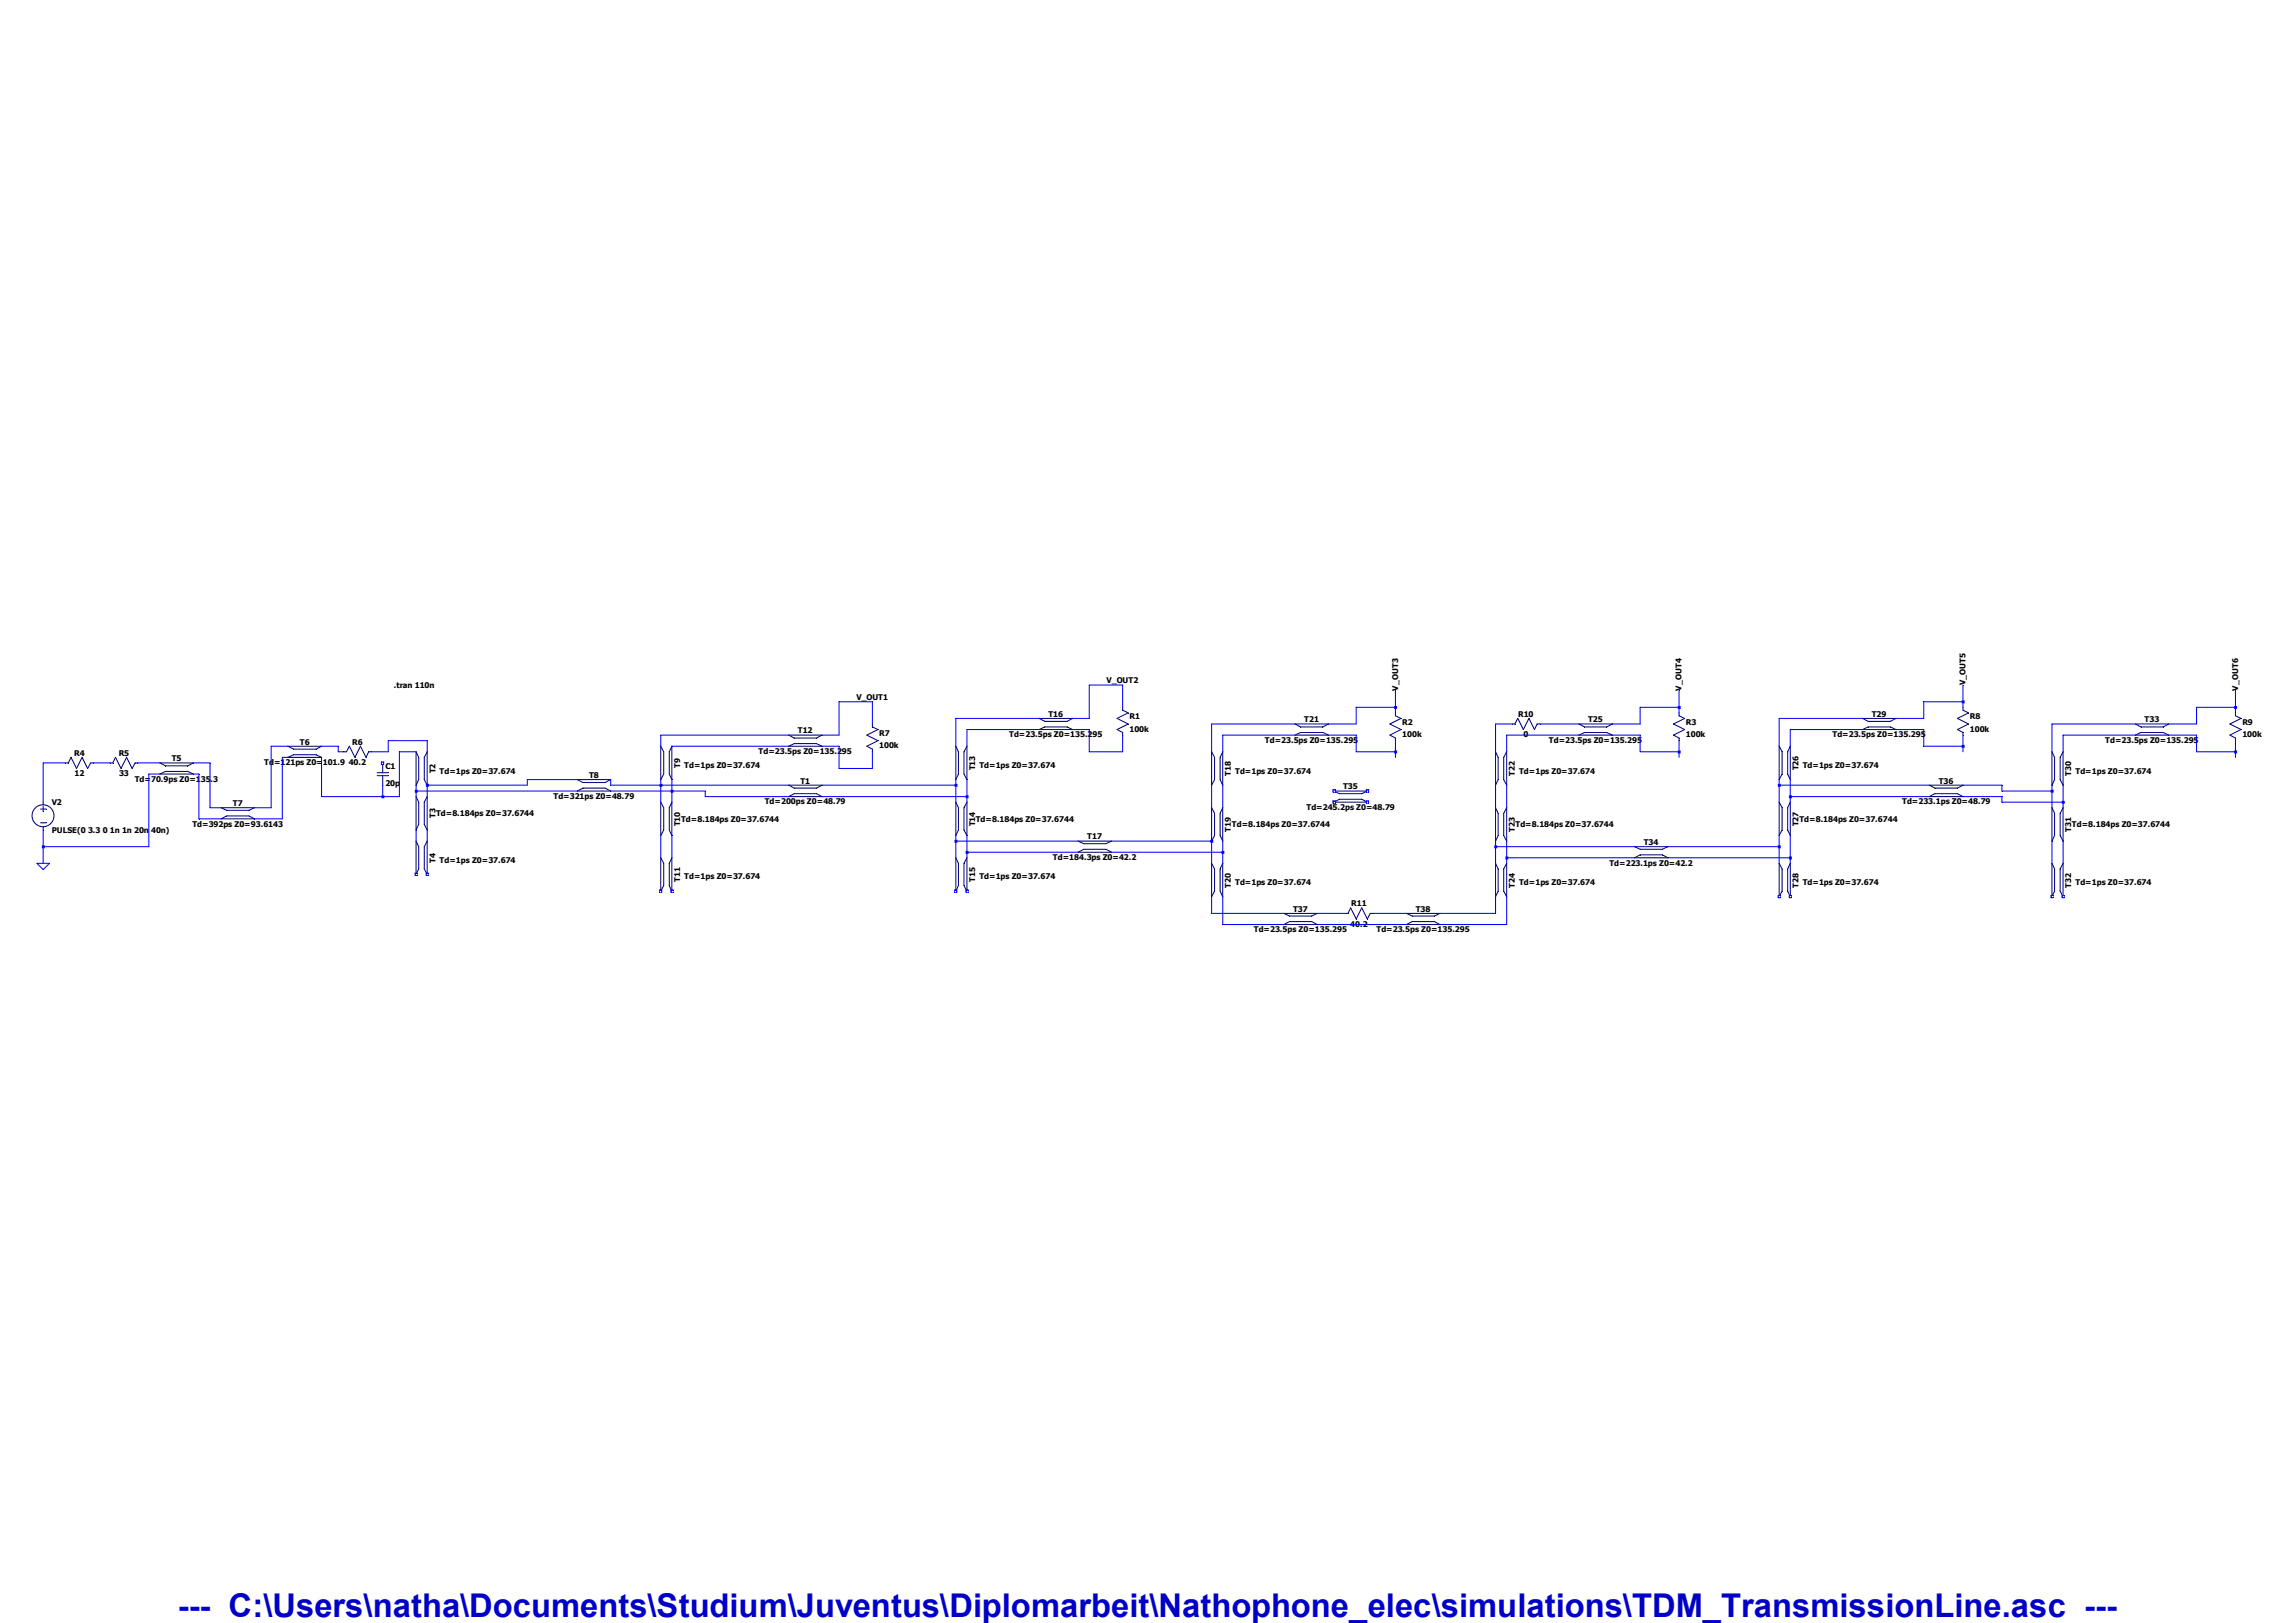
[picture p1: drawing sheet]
<svg xmlns="http://www.w3.org/2000/svg" width="297mm" height="210mm" viewBox="0 0 297 210" stroke-linecap="round" stroke-linejoin="round" font-family="sans-serif">
<defs><g id="words">
<text font-size="4.2" fill="#0000c8" x="23" y="209.3">--- C:\Users\natha\Documents\Studium\Juventus\Diplomarbeit\Nathophone_elec\simulations\TDM_TransmissionLine.asc ---</text>
<g font-size="1">
<text x="51" y="89.1">.tran 110n</text>
<text x="143.2" y="88.4">V_OUT2</text>
<text x="180.9" y="89.4" transform="rotate(-90 180.9 89.4)">V_OUT3</text>
<text x="217.6" y="89.4" transform="rotate(-90 217.6 89.4)">V_OUT4</text>
<text x="254.4" y="88.6" transform="rotate(-90 254.4 88.6)">V_OUT5</text>
<text x="289.6" y="89.4" transform="rotate(-90 289.6 89.4)">V_OUT6</text>
<text x="103.3" y="94.9">T12</text>
<text x="110.8" y="90.6">V_OUT1</text>
<text x="113.8" y="95.2">R7</text>
<text x="130.6" y="95.4">Td=23.5ps Z0=135.295</text>
<text x="135.7" y="92.8">T16</text>
<text x="146.2" y="93">R1</text>
<text x="146.2" y="94.7">100k</text>
<text x="168.8" y="93.5">T21</text>
<text x="181.5" y="93.8">R2</text>
<text x="181.5" y="95.4">100k</text>
<text x="196.5" y="92.8">R10</text>
<text x="197.1" y="95.4">0</text>
<text x="205.5" y="93.5">T25</text>
<text x="218.2" y="93.8">R3</text>
<text x="218.2" y="95.4">100k</text>
<text x="237.2" y="95.4">Td=23.5ps Z0=135.295</text>
<text x="242.2" y="92.8">T29</text>
<text x="254.9" y="93">R8</text>
<text x="254.9" y="94.7">100k</text>
<text x="277.5" y="93.5">T33</text>
<text x="290.2" y="93.8">R9</text>
<text x="290.2" y="95.4">100k</text>
<text x="9.6" y="97.8">R4</text>
<text x="9.7" y="100.5">12</text>
<text x="15.4" y="97.8">R5</text>
<text x="15.4" y="100.5">33</text>
<text x="17.4" y="101.2">Td=70.9ps Z0=135.3</text>
<text x="22.2" y="98.5">T5</text>
<text x="34.2" y="99">Td=121ps Z0=101.9</text>
<text x="38.8" y="96.4">T6</text>
<text x="45.1" y="99">40.2</text>
<text x="45.6" y="96.4">R6</text>
<text x="49.9" y="99.5">C1</text>
<text x="49.9" y="101.7">20p</text>
<text x="56.3" y="100.1" transform="rotate(-90 56.3 100.1)">T2</text>
<text x="56.9" y="100.1">Td=1ps Z0=37.674</text>
<text x="76.2" y="100.7">T8</text>
<text x="88" y="99.4" transform="rotate(-90 88 99.4)">T9</text>
<text x="88.6" y="99.4">Td=1ps Z0=37.674</text>
<text x="98.2" y="97.6">Td=23.5ps Z0=135.295</text>
<text x="103.6" y="101.4">T1</text>
<text x="113.8" y="96.8">100k</text>
<text x="126.2" y="99.7" transform="rotate(-90 126.2 99.7)">T13</text>
<text x="126.7" y="99.4">Td=1ps Z0=37.674</text>
<text x="159.3" y="100.4" transform="rotate(-90 159.3 100.4)">T18</text>
<text x="159.9" y="100.1">Td=1ps Z0=37.674</text>
<text x="163.7" y="96.1">Td=23.5ps Z0=135.295</text>
<text x="196" y="100.4" transform="rotate(-90 196 100.4)">T22</text>
<text x="196.6" y="100.1">Td=1ps Z0=37.674</text>
<text x="200.4" y="96.1">Td=23.5ps Z0=135.295</text>
<text x="232.7" y="99.7" transform="rotate(-90 232.7 99.7)">T26</text>
<text x="233.3" y="99.4">Td=1ps Z0=37.674</text>
<text x="250.9" y="101.4">T36</text>
<text x="268" y="100.4" transform="rotate(-90 268 100.4)">T30</text>
<text x="268.6" y="100.1">Td=1ps Z0=37.674</text>
<text x="272.5" y="96.1">Td=23.5ps Z0=135.295</text>
<text x="6.7" y="104.2">V2</text>
<text x="6.7" y="107.8">PULSE(0 3.3 0 1n 1n 20n 40n)</text>
<text x="24.9" y="107">Td=392ps Z0=93.6143</text>
<text x="30.1" y="104.3">T7</text>
<text x="56.3" y="105.9" transform="rotate(-90 56.3 105.9)">T3</text>
<text x="56.4" y="105.6">Td=8.184ps Z0=37.6744</text>
<text x="71.6" y="103.4">Td=321ps Z0=48.79</text>
<text x="88" y="106.9" transform="rotate(-90 88 106.9)">T10</text>
<text x="88.1" y="106.3">Td=8.184ps Z0=37.6744</text>
<text x="99" y="104.1">Td=200ps Z0=48.79</text>
<text x="126.2" y="106.9" transform="rotate(-90 126.2 106.9)">T14</text>
<text x="126.3" y="106.3">Td=8.184ps Z0=37.6744</text>
<text x="159.3" y="107.7" transform="rotate(-90 159.3 107.7)">T19</text>
<text x="159.4" y="107.1">Td=8.184ps Z0=37.6744</text>
<text x="169.1" y="104.8">Td=245.2ps Z0=48.79</text>
<text x="173.8" y="102.2">T35</text>
<text x="196" y="107.7" transform="rotate(-90 196 107.7)">T23</text>
<text x="196.1" y="107.1">Td=8.184ps Z0=37.6744</text>
<text x="232.7" y="106.9" transform="rotate(-90 232.7 106.9)">T27</text>
<text x="232.9" y="106.3">Td=8.184ps Z0=37.6744</text>
<text x="246.2" y="104.1">Td=233.1ps Z0=48.79</text>
<text x="268" y="107.7" transform="rotate(-90 268 107.7)">T31</text>
<text x="268.1" y="107.1">Td=8.184ps Z0=37.6744</text>
<text x="56.3" y="111.6" transform="rotate(-90 56.3 111.6)">T4</text>
<text x="56.9" y="111.6">Td=1ps Z0=37.674</text>
<text x="88.6" y="113.8">Td=1ps Z0=37.674</text>
<text x="126.7" y="113.8">Td=1ps Z0=37.674</text>
<text x="136.3" y="111.3">Td=184.3ps Z0=42.2</text>
<text x="140.7" y="108.6">T17</text>
<text x="208.3" y="112">Td=223.1ps Z0=42.2</text>
<text x="212.7" y="109.3">T34</text>
<text x="88" y="114.1" transform="rotate(-90 88 114.1)">T11</text>
<text x="126.2" y="114.1" transform="rotate(-90 126.2 114.1)">T15</text>
<text x="159.3" y="114.9" transform="rotate(-90 159.3 114.9)">T20</text>
<text x="159.9" y="114.5">Td=1ps Z0=37.674</text>
<text x="167.3" y="118">T37</text>
<text x="174.8" y="119.9">40.2</text>
<text x="174.9" y="117.3">R11</text>
<text x="183.2" y="118">T38</text>
<text x="196" y="114.9" transform="rotate(-90 196 114.9)">T24</text>
<text x="196.6" y="114.5">Td=1ps Z0=37.674</text>
<text x="232.7" y="114.9" transform="rotate(-90 232.7 114.9)">T28</text>
<text x="233.3" y="114.5">Td=1ps Z0=37.674</text>
<text x="268" y="114.9" transform="rotate(-90 268 114.9)">T32</text>
<text x="268.6" y="114.5">Td=1ps Z0=37.674</text>
<text x="162.3" y="120.6">Td=23.5ps Z0=135.295</text>
<text x="178.1" y="120.6">Td=23.5ps Z0=135.295</text>
</g>
</g></defs>
<path d="M53.8 97.3v4.3" fill="none" stroke="#00007f" stroke-width=".13"/>
<path d="M54.2 98v2.9" fill="none" stroke="#00007f" stroke-width=".13"/>
<path d="M54.9 98v2.9" fill="none" stroke="#00007f" stroke-width=".13"/>
<path d="M55.3 97.3v4.3" fill="none" stroke="#00007f" stroke-width=".13"/>
<path d="M53.8 97.3l.4 .7" fill="none" stroke="#00007f" stroke-width=".13"/>
<path d="M55.3 97.3l-.4 .7" fill="none" stroke="#00007f" stroke-width=".13"/>
<path d="M54.2 100.9l-.4 .7" fill="none" stroke="#00007f" stroke-width=".13"/>
<path d="M54.9 100.9l.4 .7" fill="none" stroke="#00007f" stroke-width=".13"/>
<path d="M53.8 103.1v4.3" fill="none" stroke="#00007f" stroke-width=".13"/>
<path d="M54.2 103.8v2.9" fill="none" stroke="#00007f" stroke-width=".13"/>
<path d="M54.9 103.8v2.9" fill="none" stroke="#00007f" stroke-width=".13"/>
<path d="M55.3 103.1v4.3" fill="none" stroke="#00007f" stroke-width=".13"/>
<path d="M53.8 103.1l.4 .7" fill="none" stroke="#00007f" stroke-width=".13"/>
<path d="M55.3 103.1l-.4 .7" fill="none" stroke="#00007f" stroke-width=".13"/>
<path d="M54.2 106.7l-.4 .7" fill="none" stroke="#00007f" stroke-width=".13"/>
<path d="M54.9 106.7l.4 .7" fill="none" stroke="#00007f" stroke-width=".13"/>
<path d="M53.8 108.8v4.4" fill="none" stroke="#00007f" stroke-width=".13"/>
<path d="M54.2 109.6v2.8" fill="none" stroke="#00007f" stroke-width=".13"/>
<path d="M54.9 109.6v2.8" fill="none" stroke="#00007f" stroke-width=".13"/>
<path d="M55.3 108.8v4.4" fill="none" stroke="#00007f" stroke-width=".13"/>
<path d="M53.8 108.8l.4 .8" fill="none" stroke="#00007f" stroke-width=".13"/>
<path d="M55.3 108.8l-.4 .8" fill="none" stroke="#00007f" stroke-width=".13"/>
<path d="M54.2 112.4l-.4 .8" fill="none" stroke="#00007f" stroke-width=".13"/>
<path d="M54.9 112.4l.4 .8" fill="none" stroke="#00007f" stroke-width=".13"/>
<path d="M55.2 113h.2" fill="none" stroke="#00f" stroke-width=".13"/>
<path d="M55.4 113v.3" fill="none" stroke="#00f" stroke-width=".13"/>
<path d="M55.2 113.3h.2" fill="none" stroke="#00f" stroke-width=".13"/>
<path d="M55.2 113v.3" fill="none" stroke="#00f" stroke-width=".13"/>
<path d="M53.7 113h.3" fill="none" stroke="#00f" stroke-width=".13"/>
<path d="M54 113v.3" fill="none" stroke="#00f" stroke-width=".13"/>
<path d="M53.7 113.3h.3" fill="none" stroke="#00f" stroke-width=".13"/>
<path d="M53.7 113v.3" fill="none" stroke="#00f" stroke-width=".13"/>
<path d="M5.2 104.7h.8" fill="none" stroke="#00007f" stroke-width=".13"/>
<path d="M5.2 106.5h.8" fill="none" stroke="#00007f" stroke-width=".13"/>
<path d="M5.6 104.3v.7" fill="none" stroke="#00007f" stroke-width=".13"/>
<path d="M5.6 107v.4" fill="none" stroke="#00007f" stroke-width=".13"/>
<path d="M5.6 103.8v.3" fill="none" stroke="#00007f" stroke-width=".13"/>
<g fill="none" stroke="#00007f" stroke-width=".13">
<path d="M8.5 98.7h.3"/>
<circle cx="5.6" cy="105.6" r="1.42"/>
</g>
<path d="M9.2 98l-.4 .7" fill="none" stroke="#00007f" stroke-width=".13"/>
<path d="M9.2 98l.7 1.4" fill="none" stroke="#00007f" stroke-width=".13"/>
<path d="M10.6 98l-.7 1.4" fill="none" stroke="#00007f" stroke-width=".13"/>
<path d="M10.6 98l.7 1.4" fill="none" stroke="#00007f" stroke-width=".13"/>
<path d="M11.7 98.7h.4" fill="none" stroke="#00007f" stroke-width=".13"/>
<path d="M11.7 98.7l-.4 .7" fill="none" stroke="#00007f" stroke-width=".13"/>
<path d="M14.2 98.7h.4" fill="none" stroke="#00007f" stroke-width=".13"/>
<path d="M14.9 98l-.3 .7" fill="none" stroke="#00007f" stroke-width=".13"/>
<path d="M14.9 98l.8 1.4" fill="none" stroke="#00007f" stroke-width=".13"/>
<path d="M16.4 98l-.7 1.4" fill="none" stroke="#00007f" stroke-width=".13"/>
<path d="M16.4 98l.7 1.4" fill="none" stroke="#00007f" stroke-width=".13"/>
<path d="M17.5 98.7h.3" fill="none" stroke="#00007f" stroke-width=".13"/>
<path d="M17.5 98.7l-.4 .7" fill="none" stroke="#00007f" stroke-width=".13"/>
<path d="M20.7 100.2h4.3" fill="none" stroke="#00007f" stroke-width=".13"/>
<path d="M21.4 99.8h2.9" fill="none" stroke="#00007f" stroke-width=".13"/>
<path d="M21.4 99.1h2.9" fill="none" stroke="#00007f" stroke-width=".13"/>
<path d="M20.7 98.7h4.3" fill="none" stroke="#00007f" stroke-width=".13"/>
<path d="M21.4 99.8l-.7 .4" fill="none" stroke="#00007f" stroke-width=".13"/>
<path d="M20.7 98.7l.7 .4" fill="none" stroke="#00007f" stroke-width=".13"/>
<path d="M24.3 99.8l.7 .4" fill="none" stroke="#00007f" stroke-width=".13"/>
<path d="M25 98.7l-.7 .4" fill="none" stroke="#00007f" stroke-width=".13"/>
<path d="M37.3 98h4.3" fill="none" stroke="#00007f" stroke-width=".13"/>
<path d="M38 97.7h2.9" fill="none" stroke="#00007f" stroke-width=".13"/>
<path d="M38 96.9h2.9" fill="none" stroke="#00007f" stroke-width=".13"/>
<path d="M37.3 96.6h4.3" fill="none" stroke="#00007f" stroke-width=".13"/>
<path d="M38 97.7l-.7 .3" fill="none" stroke="#00007f" stroke-width=".13"/>
<path d="M37.3 96.6l.7 .3" fill="none" stroke="#00007f" stroke-width=".13"/>
<path d="M40.9 97.7l.7 .3" fill="none" stroke="#00007f" stroke-width=".13"/>
<path d="M41.6 96.6l-.7 .3" fill="none" stroke="#00007f" stroke-width=".13"/>
<path d="M28.6 106h4.3" fill="none" stroke="#00007f" stroke-width=".13"/>
<path d="M29.3 105.6h2.9" fill="none" stroke="#00007f" stroke-width=".13"/>
<path d="M29.3 104.9h2.9" fill="none" stroke="#00007f" stroke-width=".13"/>
<path d="M28.6 104.5h4.3" fill="none" stroke="#00007f" stroke-width=".13"/>
<path d="M29.3 105.6l-.7 .4" fill="none" stroke="#00007f" stroke-width=".13"/>
<path d="M28.6 104.5l.7 .4" fill="none" stroke="#00007f" stroke-width=".13"/>
<path d="M32.2 105.6l.7 .4" fill="none" stroke="#00007f" stroke-width=".13"/>
<path d="M32.9 104.5l-.7 .4" fill="none" stroke="#00007f" stroke-width=".13"/>
<path d="M74.7 102.4h4.3" fill="none" stroke="#00007f" stroke-width=".13"/>
<path d="M75.4 102h2.9" fill="none" stroke="#00007f" stroke-width=".13"/>
<path d="M75.4 101.3h2.9" fill="none" stroke="#00007f" stroke-width=".13"/>
<path d="M74.7 100.9h4.3" fill="none" stroke="#00007f" stroke-width=".13"/>
<path d="M75.4 102l-.7 .4" fill="none" stroke="#00007f" stroke-width=".13"/>
<path d="M74.7 100.9l.7 .4" fill="none" stroke="#00007f" stroke-width=".13"/>
<path d="M78.3 102l.7 .4" fill="none" stroke="#00007f" stroke-width=".13"/>
<path d="M79 100.9l-.7 .4" fill="none" stroke="#00007f" stroke-width=".13"/>
<path d="M44.5 97.3h.3" fill="none" stroke="#00007f" stroke-width=".13"/>
<path d="M45.2 96.6l-.4 .7" fill="none" stroke="#00007f" stroke-width=".13"/>
<path d="M45.2 96.6l.7 1.4" fill="none" stroke="#00007f" stroke-width=".13"/>
<path d="M46.7 96.6l-.8 1.4" fill="none" stroke="#00007f" stroke-width=".13"/>
<path d="M46.7 96.6l.7 1.4" fill="none" stroke="#00007f" stroke-width=".13"/>
<path d="M47.7 97.3h.4" fill="none" stroke="#00007f" stroke-width=".13"/>
<path d="M47.7 97.3l-.3 .7" fill="none" stroke="#00007f" stroke-width=".13"/>
<path d="M85.5 96.6v4.3" fill="none" stroke="#00007f" stroke-width=".13"/>
<path d="M85.9 97.3v2.9" fill="none" stroke="#00007f" stroke-width=".13"/>
<path d="M86.6 97.3v2.9" fill="none" stroke="#00007f" stroke-width=".13"/>
<path d="M87 96.6v4.3" fill="none" stroke="#00007f" stroke-width=".13"/>
<path d="M85.5 96.6l.4 .7" fill="none" stroke="#00007f" stroke-width=".13"/>
<path d="M87 96.6l-.4 .7" fill="none" stroke="#00007f" stroke-width=".13"/>
<path d="M85.9 100.2l-.4 .7" fill="none" stroke="#00007f" stroke-width=".13"/>
<path d="M86.6 100.2l.4 .7" fill="none" stroke="#00007f" stroke-width=".13"/>
<path d="M85.5 103.8v4.3" fill="none" stroke="#00007f" stroke-width=".13"/>
<path d="M85.9 104.5v2.9" fill="none" stroke="#00007f" stroke-width=".13"/>
<path d="M86.6 104.5v2.9" fill="none" stroke="#00007f" stroke-width=".13"/>
<path d="M87 103.8v4.3" fill="none" stroke="#00007f" stroke-width=".13"/>
<path d="M85.5 103.8l.4 .7" fill="none" stroke="#00007f" stroke-width=".13"/>
<path d="M87 103.8l-.4 .7" fill="none" stroke="#00007f" stroke-width=".13"/>
<path d="M85.9 107.4l-.4 .7" fill="none" stroke="#00007f" stroke-width=".13"/>
<path d="M86.6 107.4l.4 .7" fill="none" stroke="#00007f" stroke-width=".13"/>
<path d="M85.5 111v4.3" fill="none" stroke="#00007f" stroke-width=".13"/>
<path d="M85.9 111.7v2.9" fill="none" stroke="#00007f" stroke-width=".13"/>
<path d="M86.6 111.7v2.9" fill="none" stroke="#00007f" stroke-width=".13"/>
<path d="M87 111v4.3" fill="none" stroke="#00007f" stroke-width=".13"/>
<path d="M85.5 111l.4 .7" fill="none" stroke="#00007f" stroke-width=".13"/>
<path d="M87 111l-.4 .7" fill="none" stroke="#00007f" stroke-width=".13"/>
<path d="M85.9 114.6l-.4 .7" fill="none" stroke="#00007f" stroke-width=".13"/>
<path d="M86.6 114.6l.4 .7" fill="none" stroke="#00007f" stroke-width=".13"/>
<path d="M86.8 115.1h.3" fill="none" stroke="#00f" stroke-width=".13"/>
<path d="M87.1 115.1v.3" fill="none" stroke="#00f" stroke-width=".13"/>
<path d="M86.8 115.4h.3" fill="none" stroke="#00f" stroke-width=".13"/>
<path d="M86.8 115.1v.3" fill="none" stroke="#00f" stroke-width=".13"/>
<path d="M85.4 115.1h.2" fill="none" stroke="#00f" stroke-width=".13"/>
<path d="M85.6 115.1v.3" fill="none" stroke="#00f" stroke-width=".13"/>
<path d="M85.4 115.4h.2" fill="none" stroke="#00f" stroke-width=".13"/>
<path d="M85.4 115.1v.3" fill="none" stroke="#00f" stroke-width=".13"/>
<path d="M102.1 96.6h4.3" fill="none" stroke="#00007f" stroke-width=".13"/>
<path d="M102.8 96.2h2.9" fill="none" stroke="#00007f" stroke-width=".13"/>
<path d="M102.8 95.5h2.9" fill="none" stroke="#00007f" stroke-width=".13"/>
<path d="M102.1 95.1h4.3" fill="none" stroke="#00007f" stroke-width=".13"/>
<path d="M102.8 96.2l-.7 .4" fill="none" stroke="#00007f" stroke-width=".13"/>
<path d="M102.1 95.1l.7 .4" fill="none" stroke="#00007f" stroke-width=".13"/>
<path d="M105.7 96.2l.7 .4" fill="none" stroke="#00007f" stroke-width=".13"/>
<path d="M106.4 95.1l-.7 .4" fill="none" stroke="#00007f" stroke-width=".13"/>
<path d="M112.9 96.9v.4" fill="none" stroke="#00007f" stroke-width=".13"/>
<path d="M112.2 96.6l.7 .3" fill="none" stroke="#00007f" stroke-width=".13"/>
<path d="M113.6 95.8l-1.4 .8" fill="none" stroke="#00007f" stroke-width=".13"/>
<path d="M112.2 95.1l1.4 .7" fill="none" stroke="#00007f" stroke-width=".13"/>
<path d="M113.6 94.4l-1.4 .7" fill="none" stroke="#00007f" stroke-width=".13"/>
<path d="M112.9 93.7v.4" fill="none" stroke="#00007f" stroke-width=".13"/>
<path d="M112.9 94.1l.7 .3" fill="none" stroke="#00007f" stroke-width=".13"/>
<path d="M102.1 103.1h4.3" fill="none" stroke="#00007f" stroke-width=".13"/>
<path d="M102.8 102.7h2.9" fill="none" stroke="#00007f" stroke-width=".13"/>
<path d="M102.8 102h2.9" fill="none" stroke="#00007f" stroke-width=".13"/>
<path d="M102.1 101.6h4.3" fill="none" stroke="#00007f" stroke-width=".13"/>
<path d="M102.8 102.7l-.7 .4" fill="none" stroke="#00007f" stroke-width=".13"/>
<path d="M102.1 101.6l.7 .4" fill="none" stroke="#00007f" stroke-width=".13"/>
<path d="M105.7 102.7l.7 .4" fill="none" stroke="#00007f" stroke-width=".13"/>
<path d="M106.4 101.6l-.7 .4" fill="none" stroke="#00007f" stroke-width=".13"/>
<path d="M123.7 96.6v4.3" fill="none" stroke="#00007f" stroke-width=".13"/>
<path d="M124 97.3v2.9" fill="none" stroke="#00007f" stroke-width=".13"/>
<path d="M124.8 97.3v2.9" fill="none" stroke="#00007f" stroke-width=".13"/>
<path d="M125.1 96.6v4.3" fill="none" stroke="#00007f" stroke-width=".13"/>
<path d="M123.7 96.6l.3 .7" fill="none" stroke="#00007f" stroke-width=".13"/>
<path d="M125.1 96.6l-.3 .7" fill="none" stroke="#00007f" stroke-width=".13"/>
<path d="M124 100.2l-.3 .7" fill="none" stroke="#00007f" stroke-width=".13"/>
<path d="M124.8 100.2l.3 .7" fill="none" stroke="#00007f" stroke-width=".13"/>
<path d="M123.7 103.8v4.3" fill="none" stroke="#00007f" stroke-width=".13"/>
<path d="M124 104.5v2.9" fill="none" stroke="#00007f" stroke-width=".13"/>
<path d="M124.8 104.5v2.9" fill="none" stroke="#00007f" stroke-width=".13"/>
<path d="M125.1 103.8v4.3" fill="none" stroke="#00007f" stroke-width=".13"/>
<path d="M123.7 103.8l.3 .7" fill="none" stroke="#00007f" stroke-width=".13"/>
<path d="M125.1 103.8l-.3 .7" fill="none" stroke="#00007f" stroke-width=".13"/>
<path d="M124 107.4l-.3 .7" fill="none" stroke="#00007f" stroke-width=".13"/>
<path d="M124.8 107.4l.3 .7" fill="none" stroke="#00007f" stroke-width=".13"/>
<path d="M123.7 111v4.3" fill="none" stroke="#00007f" stroke-width=".13"/>
<path d="M124 111.7v2.9" fill="none" stroke="#00007f" stroke-width=".13"/>
<path d="M124.8 111.7v2.9" fill="none" stroke="#00007f" stroke-width=".13"/>
<path d="M125.1 111v4.3" fill="none" stroke="#00007f" stroke-width=".13"/>
<path d="M123.7 111l.3 .7" fill="none" stroke="#00007f" stroke-width=".13"/>
<path d="M125.1 111l-.3 .7" fill="none" stroke="#00007f" stroke-width=".13"/>
<path d="M124 114.6l-.3 .7" fill="none" stroke="#00007f" stroke-width=".13"/>
<path d="M124.8 114.6l.3 .7" fill="none" stroke="#00007f" stroke-width=".13"/>
<path d="M125 115.1h.3" fill="none" stroke="#00f" stroke-width=".13"/>
<path d="M125.3 115.1v.3" fill="none" stroke="#00f" stroke-width=".13"/>
<path d="M125 115.4h.3" fill="none" stroke="#00f" stroke-width=".13"/>
<path d="M125 115.1v.3" fill="none" stroke="#00f" stroke-width=".13"/>
<path d="M123.6 115.1h.2" fill="none" stroke="#00f" stroke-width=".13"/>
<path d="M123.8 115.1v.3" fill="none" stroke="#00f" stroke-width=".13"/>
<path d="M123.6 115.4h.2" fill="none" stroke="#00f" stroke-width=".13"/>
<path d="M123.6 115.1v.3" fill="none" stroke="#00f" stroke-width=".13"/>
<path d="M134.5 94.4h4.3" fill="none" stroke="#00007f" stroke-width=".13"/>
<path d="M135.2 94.1h2.9" fill="none" stroke="#00007f" stroke-width=".13"/>
<path d="M135.2 93.3h2.9" fill="none" stroke="#00007f" stroke-width=".13"/>
<path d="M134.5 93h4.3" fill="none" stroke="#00007f" stroke-width=".13"/>
<path d="M135.2 94.1l-.7 .3" fill="none" stroke="#00007f" stroke-width=".13"/>
<path d="M134.5 93l.7 .3" fill="none" stroke="#00007f" stroke-width=".13"/>
<path d="M138.1 94.1l.7 .3" fill="none" stroke="#00007f" stroke-width=".13"/>
<path d="M138.8 93l-.7 .3" fill="none" stroke="#00007f" stroke-width=".13"/>
<path d="M145.3 94.8v.3" fill="none" stroke="#00007f" stroke-width=".13"/>
<path d="M144.6 94.4l.7 .4" fill="none" stroke="#00007f" stroke-width=".13"/>
<path d="M146 93.7l-1.4 .7" fill="none" stroke="#00007f" stroke-width=".13"/>
<path d="M144.6 93l1.4 .7" fill="none" stroke="#00007f" stroke-width=".13"/>
<path d="M146 92.2l-1.4 .8" fill="none" stroke="#00007f" stroke-width=".13"/>
<path d="M145.3 91.5v.4" fill="none" stroke="#00007f" stroke-width=".13"/>
<path d="M145.3 91.9l.7 .3" fill="none" stroke="#00007f" stroke-width=".13"/>
<path d="M139.5 110.3h4.3" fill="none" stroke="#00007f" stroke-width=".13"/>
<path d="M140.3 109.9h2.8" fill="none" stroke="#00007f" stroke-width=".13"/>
<path d="M140.3 109.2h2.8" fill="none" stroke="#00007f" stroke-width=".13"/>
<path d="M139.5 108.8h4.3" fill="none" stroke="#00007f" stroke-width=".13"/>
<path d="M140.3 109.9l-.8 .4" fill="none" stroke="#00007f" stroke-width=".13"/>
<path d="M139.5 108.8l.8 .4" fill="none" stroke="#00007f" stroke-width=".13"/>
<path d="M143.1 109.9l.7 .4" fill="none" stroke="#00007f" stroke-width=".13"/>
<path d="M143.8 108.8l-.7 .4" fill="none" stroke="#00007f" stroke-width=".13"/>
<path d="M156.8 97.3v4.3" fill="none" stroke="#00007f" stroke-width=".13"/>
<path d="M157.2 98v2.9" fill="none" stroke="#00007f" stroke-width=".13"/>
<path d="M157.9 98v2.9" fill="none" stroke="#00007f" stroke-width=".13"/>
<path d="M158.2 97.3v4.3" fill="none" stroke="#00007f" stroke-width=".13"/>
<path d="M156.8 97.3l.4 .7" fill="none" stroke="#00007f" stroke-width=".13"/>
<path d="M158.2 97.3l-.3 .7" fill="none" stroke="#00007f" stroke-width=".13"/>
<path d="M157.2 100.9l-.4 .7" fill="none" stroke="#00007f" stroke-width=".13"/>
<path d="M157.9 100.9l.3 .7" fill="none" stroke="#00007f" stroke-width=".13"/>
<path d="M156.8 104.5v4.3" fill="none" stroke="#00007f" stroke-width=".13"/>
<path d="M157.2 105.2v2.9" fill="none" stroke="#00007f" stroke-width=".13"/>
<path d="M157.9 105.2v2.9" fill="none" stroke="#00007f" stroke-width=".13"/>
<path d="M158.2 104.5v4.3" fill="none" stroke="#00007f" stroke-width=".13"/>
<path d="M156.8 104.5l.4 .7" fill="none" stroke="#00007f" stroke-width=".13"/>
<path d="M158.2 104.5l-.3 .7" fill="none" stroke="#00007f" stroke-width=".13"/>
<path d="M157.2 108.1l-.4 .7" fill="none" stroke="#00007f" stroke-width=".13"/>
<path d="M157.9 108.1l.3 .7" fill="none" stroke="#00007f" stroke-width=".13"/>
<path d="M156.8 111.7v4.3" fill="none" stroke="#00007f" stroke-width=".13"/>
<path d="M157.2 112.4v2.9" fill="none" stroke="#00007f" stroke-width=".13"/>
<path d="M157.9 112.4v2.9" fill="none" stroke="#00007f" stroke-width=".13"/>
<path d="M158.2 111.7v4.3" fill="none" stroke="#00007f" stroke-width=".13"/>
<path d="M156.8 111.7l.4 .7" fill="none" stroke="#00007f" stroke-width=".13"/>
<path d="M158.2 111.7l-.3 .7" fill="none" stroke="#00007f" stroke-width=".13"/>
<path d="M157.2 115.3l-.4 .7" fill="none" stroke="#00007f" stroke-width=".13"/>
<path d="M157.9 115.3l.3 .7" fill="none" stroke="#00007f" stroke-width=".13"/>
<path d="M167.6 95.1h4.3" fill="none" stroke="#00007f" stroke-width=".13"/>
<path d="M168.3 94.8h2.9" fill="none" stroke="#00007f" stroke-width=".13"/>
<path d="M168.3 94.1h2.9" fill="none" stroke="#00007f" stroke-width=".13"/>
<path d="M167.6 93.7h4.3" fill="none" stroke="#00007f" stroke-width=".13"/>
<path d="M168.3 94.8l-.7 .3" fill="none" stroke="#00007f" stroke-width=".13"/>
<path d="M167.6 93.7l.7 .4" fill="none" stroke="#00007f" stroke-width=".13"/>
<path d="M171.2 94.8l.7 .3" fill="none" stroke="#00007f" stroke-width=".13"/>
<path d="M171.9 93.7l-.7 .4" fill="none" stroke="#00007f" stroke-width=".13"/>
<path d="M180.6 95.5v.3" fill="none" stroke="#00007f" stroke-width=".13"/>
<path d="M179.9 95.1l.7 .4" fill="none" stroke="#00007f" stroke-width=".13"/>
<path d="M181.3 94.4l-1.4 .7" fill="none" stroke="#00007f" stroke-width=".13"/>
<path d="M179.9 93.7l1.4 .7" fill="none" stroke="#00007f" stroke-width=".13"/>
<path d="M181.3 93l-1.4 .7" fill="none" stroke="#00007f" stroke-width=".13"/>
<path d="M180.6 92.2v.4" fill="none" stroke="#00007f" stroke-width=".13"/>
<path d="M180.6 92.6l.7 .4" fill="none" stroke="#00007f" stroke-width=".13"/>
<path d="M193.5 97.3v4.3" fill="none" stroke="#00007f" stroke-width=".13"/>
<path d="M193.9 98v2.9" fill="none" stroke="#00007f" stroke-width=".13"/>
<path d="M194.6 98v2.9" fill="none" stroke="#00007f" stroke-width=".13"/>
<path d="M195 97.3v4.3" fill="none" stroke="#00007f" stroke-width=".13"/>
<path d="M193.5 97.3l.4 .7" fill="none" stroke="#00007f" stroke-width=".13"/>
<path d="M195 97.3l-.4 .7" fill="none" stroke="#00007f" stroke-width=".13"/>
<path d="M193.9 100.9l-.4 .7" fill="none" stroke="#00007f" stroke-width=".13"/>
<path d="M194.6 100.9l.4 .7" fill="none" stroke="#00007f" stroke-width=".13"/>
<path d="M193.5 104.5v4.3" fill="none" stroke="#00007f" stroke-width=".13"/>
<path d="M193.9 105.2v2.9" fill="none" stroke="#00007f" stroke-width=".13"/>
<path d="M194.6 105.2v2.9" fill="none" stroke="#00007f" stroke-width=".13"/>
<path d="M195 104.5v4.3" fill="none" stroke="#00007f" stroke-width=".13"/>
<path d="M193.5 104.5l.4 .7" fill="none" stroke="#00007f" stroke-width=".13"/>
<path d="M195 104.5l-.4 .7" fill="none" stroke="#00007f" stroke-width=".13"/>
<path d="M193.9 108.1l-.4 .7" fill="none" stroke="#00007f" stroke-width=".13"/>
<path d="M194.6 108.1l.4 .7" fill="none" stroke="#00007f" stroke-width=".13"/>
<path d="M193.5 111.7v4.3" fill="none" stroke="#00007f" stroke-width=".13"/>
<path d="M193.9 112.4v2.9" fill="none" stroke="#00007f" stroke-width=".13"/>
<path d="M194.6 112.4v2.9" fill="none" stroke="#00007f" stroke-width=".13"/>
<path d="M195 111.7v4.3" fill="none" stroke="#00007f" stroke-width=".13"/>
<path d="M193.5 111.7l.4 .7" fill="none" stroke="#00007f" stroke-width=".13"/>
<path d="M195 111.7l-.4 .7" fill="none" stroke="#00007f" stroke-width=".13"/>
<path d="M193.9 115.3l-.4 .7" fill="none" stroke="#00007f" stroke-width=".13"/>
<path d="M194.6 115.3l.4 .7" fill="none" stroke="#00007f" stroke-width=".13"/>
<path d="M204.3 95.1h4.4" fill="none" stroke="#00007f" stroke-width=".13"/>
<path d="M205.1 94.8h2.8" fill="none" stroke="#00007f" stroke-width=".13"/>
<path d="M205.1 94.1h2.8" fill="none" stroke="#00007f" stroke-width=".13"/>
<path d="M204.3 93.7h4.4" fill="none" stroke="#00007f" stroke-width=".13"/>
<path d="M205.1 94.8l-.8 .3" fill="none" stroke="#00007f" stroke-width=".13"/>
<path d="M204.3 93.7l.8 .4" fill="none" stroke="#00007f" stroke-width=".13"/>
<path d="M207.9 94.8l.8 .3" fill="none" stroke="#00007f" stroke-width=".13"/>
<path d="M208.7 93.7l-.8 .4" fill="none" stroke="#00007f" stroke-width=".13"/>
<path d="M217.3 95.5v.3" fill="none" stroke="#00007f" stroke-width=".13"/>
<path d="M216.6 95.1l.7 .4" fill="none" stroke="#00007f" stroke-width=".13"/>
<path d="M218 94.4l-1.4 .7" fill="none" stroke="#00007f" stroke-width=".13"/>
<path d="M216.6 93.7l1.4 .7" fill="none" stroke="#00007f" stroke-width=".13"/>
<path d="M218 93l-1.4 .7" fill="none" stroke="#00007f" stroke-width=".13"/>
<path d="M217.3 92.2v.4" fill="none" stroke="#00007f" stroke-width=".13"/>
<path d="M217.3 92.6l.7 .4" fill="none" stroke="#00007f" stroke-width=".13"/>
<path d="M230.3 96.6v4.3" fill="none" stroke="#00007f" stroke-width=".13"/>
<path d="M230.6 97.3v2.9" fill="none" stroke="#00007f" stroke-width=".13"/>
<path d="M231.4 97.3v2.9" fill="none" stroke="#00007f" stroke-width=".13"/>
<path d="M231.7 96.6v4.3" fill="none" stroke="#00007f" stroke-width=".13"/>
<path d="M230.3 96.6l.3 .7" fill="none" stroke="#00007f" stroke-width=".13"/>
<path d="M231.7 96.6l-.3 .7" fill="none" stroke="#00007f" stroke-width=".13"/>
<path d="M230.6 100.2l-.3 .7" fill="none" stroke="#00007f" stroke-width=".13"/>
<path d="M231.4 100.2l.3 .7" fill="none" stroke="#00007f" stroke-width=".13"/>
<path d="M230.3 103.8v4.3" fill="none" stroke="#00007f" stroke-width=".13"/>
<path d="M230.6 104.5v2.9" fill="none" stroke="#00007f" stroke-width=".13"/>
<path d="M231.4 104.5v2.9" fill="none" stroke="#00007f" stroke-width=".13"/>
<path d="M231.7 103.8v4.3" fill="none" stroke="#00007f" stroke-width=".13"/>
<path d="M230.3 103.8l.3 .7" fill="none" stroke="#00007f" stroke-width=".13"/>
<path d="M231.7 103.8l-.3 .7" fill="none" stroke="#00007f" stroke-width=".13"/>
<path d="M230.6 107.4l-.3 .7" fill="none" stroke="#00007f" stroke-width=".13"/>
<path d="M231.4 107.4l.3 .7" fill="none" stroke="#00007f" stroke-width=".13"/>
<path d="M230.3 111.7v4.3" fill="none" stroke="#00007f" stroke-width=".13"/>
<path d="M230.6 112.4v2.9" fill="none" stroke="#00007f" stroke-width=".13"/>
<path d="M231.4 112.4v2.9" fill="none" stroke="#00007f" stroke-width=".13"/>
<path d="M231.7 111.7v4.3" fill="none" stroke="#00007f" stroke-width=".13"/>
<path d="M230.3 111.7l.3 .7" fill="none" stroke="#00007f" stroke-width=".13"/>
<path d="M231.7 111.7l-.3 .7" fill="none" stroke="#00007f" stroke-width=".13"/>
<path d="M230.6 115.3l-.3 .7" fill="none" stroke="#00007f" stroke-width=".13"/>
<path d="M231.4 115.3l.3 .7" fill="none" stroke="#00007f" stroke-width=".13"/>
<path d="M231.6 115.9h.2" fill="none" stroke="#00f" stroke-width=".13"/>
<path d="M231.8 115.9v.3" fill="none" stroke="#00f" stroke-width=".13"/>
<path d="M231.6 116.2h.2" fill="none" stroke="#00f" stroke-width=".13"/>
<path d="M231.6 115.9v.3" fill="none" stroke="#00f" stroke-width=".13"/>
<path d="M230.1 115.9h.3" fill="none" stroke="#00f" stroke-width=".13"/>
<path d="M230.4 115.9v.3" fill="none" stroke="#00f" stroke-width=".13"/>
<path d="M230.1 116.2h.3" fill="none" stroke="#00f" stroke-width=".13"/>
<path d="M230.1 115.9v.3" fill="none" stroke="#00f" stroke-width=".13"/>
<path d="M241 94.4h4.4" fill="none" stroke="#00007f" stroke-width=".13"/>
<path d="M241.8 94.1h2.8" fill="none" stroke="#00007f" stroke-width=".13"/>
<path d="M241.8 93.3h2.8" fill="none" stroke="#00007f" stroke-width=".13"/>
<path d="M241 93h4.4" fill="none" stroke="#00007f" stroke-width=".13"/>
<path d="M241.8 94.1l-.8 .3" fill="none" stroke="#00007f" stroke-width=".13"/>
<path d="M241 93l.8 .3" fill="none" stroke="#00007f" stroke-width=".13"/>
<path d="M244.6 94.1l.8 .3" fill="none" stroke="#00007f" stroke-width=".13"/>
<path d="M245.4 93l-.8 .3" fill="none" stroke="#00007f" stroke-width=".13"/>
<path d="M254 94.8v.3" fill="none" stroke="#00007f" stroke-width=".13"/>
<path d="M253.3 94.4l.7 .4" fill="none" stroke="#00007f" stroke-width=".13"/>
<path d="M254.8 93.7l-1.5 .7" fill="none" stroke="#00007f" stroke-width=".13"/>
<path d="M253.3 93l1.5 .7" fill="none" stroke="#00007f" stroke-width=".13"/>
<path d="M254.8 92.2l-1.5 .8" fill="none" stroke="#00007f" stroke-width=".13"/>
<path d="M254 91.5v.4" fill="none" stroke="#00007f" stroke-width=".13"/>
<path d="M254 91.9l.8 .3" fill="none" stroke="#00007f" stroke-width=".13"/>
<path d="M265.6 97.3v4.3" fill="none" stroke="#00007f" stroke-width=".13"/>
<path d="M265.9 98v2.9" fill="none" stroke="#00007f" stroke-width=".13"/>
<path d="M266.6 98v2.9" fill="none" stroke="#00007f" stroke-width=".13"/>
<path d="M267 97.3v4.3" fill="none" stroke="#00007f" stroke-width=".13"/>
<path d="M265.6 97.3l.3 .7" fill="none" stroke="#00007f" stroke-width=".13"/>
<path d="M267 97.3l-.4 .7" fill="none" stroke="#00007f" stroke-width=".13"/>
<path d="M265.9 100.9l-.3 .7" fill="none" stroke="#00007f" stroke-width=".13"/>
<path d="M266.6 100.9l.4 .7" fill="none" stroke="#00007f" stroke-width=".13"/>
<path d="M265.6 104.5v4.3" fill="none" stroke="#00007f" stroke-width=".13"/>
<path d="M265.9 105.2v2.9" fill="none" stroke="#00007f" stroke-width=".13"/>
<path d="M266.6 105.2v2.9" fill="none" stroke="#00007f" stroke-width=".13"/>
<path d="M267 104.5v4.3" fill="none" stroke="#00007f" stroke-width=".13"/>
<path d="M265.6 104.5l.3 .7" fill="none" stroke="#00007f" stroke-width=".13"/>
<path d="M267 104.5l-.4 .7" fill="none" stroke="#00007f" stroke-width=".13"/>
<path d="M265.9 108.1l-.3 .7" fill="none" stroke="#00007f" stroke-width=".13"/>
<path d="M266.6 108.1l.4 .7" fill="none" stroke="#00007f" stroke-width=".13"/>
<path d="M265.6 111.7v4.3" fill="none" stroke="#00007f" stroke-width=".13"/>
<path d="M265.9 112.4v2.9" fill="none" stroke="#00007f" stroke-width=".13"/>
<path d="M266.6 112.4v2.9" fill="none" stroke="#00007f" stroke-width=".13"/>
<path d="M267 111.7v4.3" fill="none" stroke="#00007f" stroke-width=".13"/>
<path d="M265.6 111.7l.3 .7" fill="none" stroke="#00007f" stroke-width=".13"/>
<path d="M267 111.7l-.4 .7" fill="none" stroke="#00007f" stroke-width=".13"/>
<path d="M265.9 115.3l-.3 .7" fill="none" stroke="#00007f" stroke-width=".13"/>
<path d="M266.6 115.3l.4 .7" fill="none" stroke="#00007f" stroke-width=".13"/>
<path d="M266.9 115.9h.2" fill="none" stroke="#00f" stroke-width=".13"/>
<path d="M267.1 115.9v.3" fill="none" stroke="#00f" stroke-width=".13"/>
<path d="M266.9 116.2h.2" fill="none" stroke="#00f" stroke-width=".13"/>
<path d="M266.9 115.9v.3" fill="none" stroke="#00f" stroke-width=".13"/>
<path d="M265.4 115.9h.3" fill="none" stroke="#00f" stroke-width=".13"/>
<path d="M265.7 115.9v.3" fill="none" stroke="#00f" stroke-width=".13"/>
<path d="M265.4 116.2h.3" fill="none" stroke="#00f" stroke-width=".13"/>
<path d="M265.4 115.9v.3" fill="none" stroke="#00f" stroke-width=".13"/>
<path d="M276.4 95.1h4.3" fill="none" stroke="#00007f" stroke-width=".13"/>
<path d="M277.1 94.8h2.9" fill="none" stroke="#00007f" stroke-width=".13"/>
<path d="M277.1 94.1h2.9" fill="none" stroke="#00007f" stroke-width=".13"/>
<path d="M276.4 93.7h4.3" fill="none" stroke="#00007f" stroke-width=".13"/>
<path d="M277.1 94.8l-.7 .3" fill="none" stroke="#00007f" stroke-width=".13"/>
<path d="M276.4 93.7l.7 .4" fill="none" stroke="#00007f" stroke-width=".13"/>
<path d="M280 94.8l.7 .3" fill="none" stroke="#00007f" stroke-width=".13"/>
<path d="M280.7 93.7l-.7 .4" fill="none" stroke="#00007f" stroke-width=".13"/>
<path d="M289.3 95.5v.3" fill="none" stroke="#00007f" stroke-width=".13"/>
<path d="M288.6 95.1l.7 .4" fill="none" stroke="#00007f" stroke-width=".13"/>
<path d="M290 94.4l-1.4 .7" fill="none" stroke="#00007f" stroke-width=".13"/>
<path d="M288.6 93.7l1.4 .7" fill="none" stroke="#00007f" stroke-width=".13"/>
<path d="M290 93l-1.4 .7" fill="none" stroke="#00007f" stroke-width=".13"/>
<path d="M289.3 92.2v.4" fill="none" stroke="#00007f" stroke-width=".13"/>
<path d="M289.3 92.6l.7 .4" fill="none" stroke="#00007f" stroke-width=".13"/>
<path d="M211.5 111h4.4" fill="none" stroke="#00007f" stroke-width=".13"/>
<path d="M212.3 110.6h2.8" fill="none" stroke="#00007f" stroke-width=".13"/>
<path d="M212.3 109.9h2.8" fill="none" stroke="#00007f" stroke-width=".13"/>
<path d="M211.5 109.6h4.4" fill="none" stroke="#00007f" stroke-width=".13"/>
<path d="M212.3 110.6l-.8 .4" fill="none" stroke="#00007f" stroke-width=".13"/>
<path d="M211.5 109.6l.8 .3" fill="none" stroke="#00007f" stroke-width=".13"/>
<path d="M215.1 110.6l.8 .4" fill="none" stroke="#00007f" stroke-width=".13"/>
<path d="M215.9 109.6l-.8 .3" fill="none" stroke="#00007f" stroke-width=".13"/>
<path d="M172.6 103.8h4.4" fill="none" stroke="#00007f" stroke-width=".13"/>
<path d="M173.4 103.4h2.8" fill="none" stroke="#00007f" stroke-width=".13"/>
<path d="M173.4 102.7h2.8" fill="none" stroke="#00007f" stroke-width=".13"/>
<path d="M172.6 102.4h4.4" fill="none" stroke="#00007f" stroke-width=".13"/>
<path d="M173.4 103.4l-.8 .4" fill="none" stroke="#00007f" stroke-width=".13"/>
<path d="M172.6 102.4l.8 .3" fill="none" stroke="#00007f" stroke-width=".13"/>
<path d="M176.2 103.4l.8 .4" fill="none" stroke="#00007f" stroke-width=".13"/>
<path d="M177 102.4l-.8 .3" fill="none" stroke="#00007f" stroke-width=".13"/>
<path d="M172.5 102.2h.3" fill="none" stroke="#00f" stroke-width=".13"/>
<path d="M172.8 102.2v.3" fill="none" stroke="#00f" stroke-width=".13"/>
<path d="M172.5 102.5h.3" fill="none" stroke="#00f" stroke-width=".13"/>
<path d="M172.5 102.2v.3" fill="none" stroke="#00f" stroke-width=".13"/>
<path d="M172.5 103.6h.3" fill="none" stroke="#00f" stroke-width=".13"/>
<path d="M172.8 103.6v.3" fill="none" stroke="#00f" stroke-width=".13"/>
<path d="M172.5 103.9h.3" fill="none" stroke="#00f" stroke-width=".13"/>
<path d="M172.5 103.6v.3" fill="none" stroke="#00f" stroke-width=".13"/>
<path d="M176.8 102.2h.3" fill="none" stroke="#00f" stroke-width=".13"/>
<path d="M177.1 102.2v.3" fill="none" stroke="#00f" stroke-width=".13"/>
<path d="M176.8 102.5h.3" fill="none" stroke="#00f" stroke-width=".13"/>
<path d="M176.8 102.2v.3" fill="none" stroke="#00f" stroke-width=".13"/>
<path d="M176.8 103.6h.3" fill="none" stroke="#00f" stroke-width=".13"/>
<path d="M177.1 103.6v.3" fill="none" stroke="#00f" stroke-width=".13"/>
<path d="M176.8 103.9h.3" fill="none" stroke="#00f" stroke-width=".13"/>
<path d="M176.8 103.6v.3" fill="none" stroke="#00f" stroke-width=".13"/>
<path d="M249.7 103.1h4.3" fill="none" stroke="#00007f" stroke-width=".13"/>
<path d="M250.4 102.7h2.9" fill="none" stroke="#00007f" stroke-width=".13"/>
<path d="M250.4 102h2.9" fill="none" stroke="#00007f" stroke-width=".13"/>
<path d="M249.7 101.6h4.3" fill="none" stroke="#00007f" stroke-width=".13"/>
<path d="M250.4 102.7l-.7 .4" fill="none" stroke="#00007f" stroke-width=".13"/>
<path d="M249.7 101.6l.7 .4" fill="none" stroke="#00007f" stroke-width=".13"/>
<path d="M253.3 102.7l.7 .4" fill="none" stroke="#00007f" stroke-width=".13"/>
<path d="M254 101.6l-.7 .4" fill="none" stroke="#00007f" stroke-width=".13"/>
<path d="M49.5 100.4v1.2" fill="none" stroke="#00007f" stroke-width=".13"/>
<path d="M49.5 98.7v1.3" fill="none" stroke="#00007f" stroke-width=".13"/>
<path d="M48.8 100h1.4" fill="none" stroke="#00007f" stroke-width=".13"/>
<path d="M48.8 100.4h1.4" fill="none" stroke="#00007f" stroke-width=".13"/>
<path d="M49.4 98.6h.3" fill="none" stroke="#00f" stroke-width=".13"/>
<path d="M49.7 98.6v.3" fill="none" stroke="#00f" stroke-width=".13"/>
<path d="M49.4 98.9h.3" fill="none" stroke="#00f" stroke-width=".13"/>
<path d="M49.4 98.6v.3" fill="none" stroke="#00f" stroke-width=".13"/>
<path d="M195.7 93.7h.3" fill="none" stroke="#00007f" stroke-width=".13"/>
<path d="M196.4 93l-.4 .7" fill="none" stroke="#00007f" stroke-width=".13"/>
<path d="M196.4 93l.7 1.4" fill="none" stroke="#00007f" stroke-width=".13"/>
<path d="M197.9 93l-.8 1.4" fill="none" stroke="#00007f" stroke-width=".13"/>
<path d="M197.9 93l.7 1.4" fill="none" stroke="#00007f" stroke-width=".13"/>
<path d="M198.9 93.7h.4" fill="none" stroke="#00007f" stroke-width=".13"/>
<path d="M198.9 93.7l-.3 .7" fill="none" stroke="#00007f" stroke-width=".13"/>
<path d="M166.2 119.6h4.3" fill="none" stroke="#00007f" stroke-width=".13"/>
<path d="M166.9 119.3h2.9" fill="none" stroke="#00007f" stroke-width=".13"/>
<path d="M166.9 118.5h2.9" fill="none" stroke="#00007f" stroke-width=".13"/>
<path d="M166.2 118.2h4.3" fill="none" stroke="#00007f" stroke-width=".13"/>
<path d="M166.9 119.3l-.7 .3" fill="none" stroke="#00007f" stroke-width=".13"/>
<path d="M166.2 118.2l.7 .3" fill="none" stroke="#00007f" stroke-width=".13"/>
<path d="M169.8 119.3l.7 .3" fill="none" stroke="#00007f" stroke-width=".13"/>
<path d="M170.5 118.2l-.7 .3" fill="none" stroke="#00007f" stroke-width=".13"/>
<path d="M182 119.6h4.4" fill="none" stroke="#00007f" stroke-width=".13"/>
<path d="M182.8 119.3h2.8" fill="none" stroke="#00007f" stroke-width=".13"/>
<path d="M182.8 118.5h2.8" fill="none" stroke="#00007f" stroke-width=".13"/>
<path d="M182 118.2h4.4" fill="none" stroke="#00007f" stroke-width=".13"/>
<path d="M182.8 119.3l-.8 .3" fill="none" stroke="#00007f" stroke-width=".13"/>
<path d="M182 118.2l.8 .3" fill="none" stroke="#00007f" stroke-width=".13"/>
<path d="M185.6 119.3l.8 .3" fill="none" stroke="#00007f" stroke-width=".13"/>
<path d="M186.4 118.2l-.8 .3" fill="none" stroke="#00007f" stroke-width=".13"/>
<path d="M174.1 118.2h.4" fill="none" stroke="#00007f" stroke-width=".13"/>
<path d="M174.8 117.5l-.3 .7" fill="none" stroke="#00007f" stroke-width=".13"/>
<path d="M174.8 117.5l.7 1.4" fill="none" stroke="#00007f" stroke-width=".13"/>
<path d="M176.2 117.5l-.7 1.4" fill="none" stroke="#00007f" stroke-width=".13"/>
<path d="M176.2 117.5l.8 1.4" fill="none" stroke="#00007f" stroke-width=".13"/>
<path d="M177.3 118.2h.4" fill="none" stroke="#00007f" stroke-width=".13"/>
<path d="M177.3 118.2l-.3 .7" fill="none" stroke="#00007f" stroke-width=".13"/>
<path d="M141 88.6h4.3M4.8 111.7h1.6l-.8 .8z" fill="none" stroke="#00f" stroke-width=".13"/>
<path d="M108.6 90.8h4.3" fill="none" stroke="#00f" stroke-width=".13"/>
<path d="M254 88.6v2.2" fill="none" stroke="#00f" stroke-width=".13"/>
<path d="M249 90.8h5" fill="none" stroke="#00f" stroke-width=".13"/>
<path d="M145.3 88.6v2.9" fill="none" stroke="#00f" stroke-width=".13"/>
<path d="M180.6 89.4v2.1" fill="none" stroke="#00f" stroke-width=".13"/>
<path d="M175.5 91.5h5.1" fill="none" stroke="#00f" stroke-width=".13"/>
<path d="M217.3 89.4v2.1" fill="none" stroke="#00f" stroke-width=".13"/>
<path d="M212.3 91.5h5" fill="none" stroke="#00f" stroke-width=".13"/>
<path d="M254 90.8v.7" fill="none" stroke="#00f" stroke-width=".13"/>
<path d="M289.3 89.4v2.1" fill="none" stroke="#00f" stroke-width=".13"/>
<path d="M284.3 91.5h5" fill="none" stroke="#00f" stroke-width=".13"/>
<path d="M180.6 91.5v.7" fill="none" stroke="#00f" stroke-width=".13"/>
<path d="M217.3 91.5v.7" fill="none" stroke="#00f" stroke-width=".13"/>
<path d="M289.3 91.5v.7" fill="none" stroke="#00f" stroke-width=".13"/>
<path d="M123.7 93h10.8" fill="none" stroke="#00f" stroke-width=".13"/>
<path d="M141 88.6v4.4" fill="none" stroke="#00f" stroke-width=".13"/>
<path d="M138.8 93h2.2" fill="none" stroke="#00f" stroke-width=".13"/>
<path d="M230.3 93h10.7" fill="none" stroke="#00f" stroke-width=".13"/>
<path d="M249 90.8v2.2" fill="none" stroke="#00f" stroke-width=".13"/>
<path d="M245.4 93h3.6" fill="none" stroke="#00f" stroke-width=".13"/>
<path d="M112.9 90.8v2.9" fill="none" stroke="#00f" stroke-width=".13"/>
<path d="M156.8 93.7h10.8" fill="none" stroke="#00f" stroke-width=".13"/>
<path d="M175.5 91.5v2.2" fill="none" stroke="#00f" stroke-width=".13"/>
<path d="M171.9 93.7h3.6" fill="none" stroke="#00f" stroke-width=".13"/>
<path d="M193.5 93.7h2.2" fill="none" stroke="#00f" stroke-width=".13"/>
<path d="M199.3 93.7h5" fill="none" stroke="#00f" stroke-width=".13"/>
<path d="M212.3 91.5v2.2" fill="none" stroke="#00f" stroke-width=".13"/>
<path d="M208.7 93.7h3.6" fill="none" stroke="#00f" stroke-width=".13"/>
<path d="M265.6 93.7h10.8" fill="none" stroke="#00f" stroke-width=".13"/>
<path d="M284.3 91.5v2.2" fill="none" stroke="#00f" stroke-width=".13"/>
<path d="M280.7 93.7h3.6" fill="none" stroke="#00f" stroke-width=".13"/>
<path d="M125.1 94.4h9.4" fill="none" stroke="#00f" stroke-width=".13"/>
<path d="M138.8 94.4h2.2" fill="none" stroke="#00f" stroke-width=".13"/>
<path d="M231.7 94.4h9.3" fill="none" stroke="#00f" stroke-width=".13"/>
<path d="M245.4 94.4h3.6" fill="none" stroke="#00f" stroke-width=".13"/>
<path d="M85.5 95.1h16.6" fill="none" stroke="#00f" stroke-width=".13"/>
<path d="M108.6 90.8v4.3" fill="none" stroke="#00f" stroke-width=".13"/>
<path d="M106.4 95.1h2.2" fill="none" stroke="#00f" stroke-width=".13"/>
<path d="M158.2 95.1h9.4" fill="none" stroke="#00f" stroke-width=".13"/>
<path d="M171.9 95.1h3.6" fill="none" stroke="#00f" stroke-width=".13"/>
<path d="M195 95.1h9.3" fill="none" stroke="#00f" stroke-width=".13"/>
<path d="M208.7 95.1h3.6" fill="none" stroke="#00f" stroke-width=".13"/>
<path d="M267 95.1h9.4" fill="none" stroke="#00f" stroke-width=".13"/>
<path d="M280.7 95.1h3.6" fill="none" stroke="#00f" stroke-width=".13"/>
<path d="M50.2 95.8h5.1" fill="none" stroke="#00f" stroke-width=".13"/>
<path d="M35.1 96.6h2.2" fill="none" stroke="#00f" stroke-width=".13"/>
<path d="M41.6 96.6h2.2" fill="none" stroke="#00f" stroke-width=".13"/>
<path d="M85.5 95.1v1.5" fill="none" stroke="#00f" stroke-width=".13"/>
<path d="M87 96.6h15.1" fill="none" stroke="#00f" stroke-width=".13"/>
<path d="M106.4 96.6h2.2" fill="none" stroke="#00f" stroke-width=".13"/>
<path d="M123.7 93v3.6" fill="none" stroke="#00f" stroke-width=".13"/>
<path d="M125.1 94.4v2.2" fill="none" stroke="#00f" stroke-width=".13"/>
<path d="M230.3 93v3.6" fill="none" stroke="#00f" stroke-width=".13"/>
<path d="M231.7 94.4v2.2" fill="none" stroke="#00f" stroke-width=".13"/>
<path d="M249 94.4v2.2" fill="none" stroke="#00f" stroke-width=".13"/>
<path d="M254 95.1v1.5" fill="none" stroke="#00f" stroke-width=".13"/>
<path d="M249 96.6h5" fill="none" stroke="#00f" stroke-width=".13"/>
<path d="M43.8 96.6v.7" fill="none" stroke="#00f" stroke-width=".13"/>
<path d="M43.8 97.3h.7" fill="none" stroke="#00f" stroke-width=".13"/>
<path d="M50.2 95.8v1.5" fill="none" stroke="#00f" stroke-width=".13"/>
<path d="M48.1 97.3h2.1" fill="none" stroke="#00f" stroke-width=".13"/>
<path d="M51.7 97.3h2.1" fill="none" stroke="#00f" stroke-width=".13"/>
<path d="M55.3 95.8v1.5" fill="none" stroke="#00f" stroke-width=".13"/>
<path d="M141 94.4v2.9" fill="none" stroke="#00f" stroke-width=".13"/>
<path d="M145.3 95.1v2.2" fill="none" stroke="#00f" stroke-width=".13"/>
<path d="M141 97.3h4.3" fill="none" stroke="#00f" stroke-width=".13"/>
<path d="M156.8 93.7v3.6" fill="none" stroke="#00f" stroke-width=".13"/>
<path d="M158.2 95.1v2.2" fill="none" stroke="#00f" stroke-width=".13"/>
<path d="M175.5 95.1v2.2" fill="none" stroke="#00f" stroke-width=".13"/>
<path d="M180.6 95.8v1.5" fill="none" stroke="#00f" stroke-width=".13"/>
<path d="M175.5 97.3h5.1" fill="none" stroke="#00f" stroke-width=".13"/>
<path d="M193.5 93.7v3.6" fill="none" stroke="#00f" stroke-width=".13"/>
<path d="M195 95.1v2.2" fill="none" stroke="#00f" stroke-width=".13"/>
<path d="M212.3 95.1v2.2" fill="none" stroke="#00f" stroke-width=".13"/>
<path d="M217.3 95.8v1.5" fill="none" stroke="#00f" stroke-width=".13"/>
<path d="M212.3 97.3h5" fill="none" stroke="#00f" stroke-width=".13"/>
<path d="M254 96.6v.7" fill="none" stroke="#00f" stroke-width=".13"/>
<path d="M265.6 93.7v3.6" fill="none" stroke="#00f" stroke-width=".13"/>
<path d="M267 95.1v2.2" fill="none" stroke="#00f" stroke-width=".13"/>
<path d="M284.3 95.1v2.2" fill="none" stroke="#00f" stroke-width=".13"/>
<path d="M289.3 95.8v1.5" fill="none" stroke="#00f" stroke-width=".13"/>
<path d="M284.3 97.3h5" fill="none" stroke="#00f" stroke-width=".13"/>
<path d="M36.5 98h.8" fill="none" stroke="#00f" stroke-width=".13"/>
<path d="M180.6 97.3v.7" fill="none" stroke="#00f" stroke-width=".13"/>
<path d="M217.3 97.3v.7" fill="none" stroke="#00f" stroke-width=".13"/>
<path d="M289.3 97.3v.7" fill="none" stroke="#00f" stroke-width=".13"/>
<path d="M5.6 98.7h2.9" fill="none" stroke="#00f" stroke-width=".13"/>
<path d="M12.1 98.7h2.1" fill="none" stroke="#00f" stroke-width=".13"/>
<path d="M17.8 98.7h2.9" fill="none" stroke="#00f" stroke-width=".13"/>
<path d="M25 98.7h2.2" fill="none" stroke="#00f" stroke-width=".13"/>
<path d="M108.6 96.6v2.8" fill="none" stroke="#00f" stroke-width=".13"/>
<path d="M112.9 97.3v2.1" fill="none" stroke="#00f" stroke-width=".13"/>
<path d="M108.6 99.4h4.3" fill="none" stroke="#00f" stroke-width=".13"/>
<path d="M19.3 100.2h1.4" fill="none" stroke="#00f" stroke-width=".13"/>
<path d="M25 100.2h.7" fill="none" stroke="#00f" stroke-width=".13"/>
<path d="M68.2 100.9h6.5" fill="none" stroke="#00f" stroke-width=".13"/>
<path d="M68.2 100.9v.7" fill="none" stroke="#00f" stroke-width=".13"/>
<path d="M55.3 101.6h12.9" fill="none" stroke="#00f" stroke-width=".13"/>
<path d="M79 100.9v.7" fill="none" stroke="#00f" stroke-width=".13"/>
<path d="M85.5 100.9v.7" fill="none" stroke="#00f" stroke-width=".13"/>
<path d="M79 101.6h6.5" fill="none" stroke="#00f" stroke-width=".13"/>
<path d="M85.5 101.6h16.6" fill="none" stroke="#00f" stroke-width=".13"/>
<path d="M123.7 100.9v.7" fill="none" stroke="#00f" stroke-width=".13"/>
<path d="M106.4 101.6h17.3" fill="none" stroke="#00f" stroke-width=".13"/>
<path d="M230.3 100.9v.7" fill="none" stroke="#00f" stroke-width=".13"/>
<path d="M230.3 101.6h19.4" fill="none" stroke="#00f" stroke-width=".13"/>
<path d="M254 101.6h5.1" fill="none" stroke="#00f" stroke-width=".13"/>
<path d="M53.8 101.6v.8" fill="none" stroke="#00f" stroke-width=".13"/>
<path d="M53.8 102.4h20.9" fill="none" stroke="#00f" stroke-width=".13"/>
<path d="M87 100.9v1.5" fill="none" stroke="#00f" stroke-width=".13"/>
<path d="M79 102.4h8" fill="none" stroke="#00f" stroke-width=".13"/>
<path d="M87 102.4h4.3" fill="none" stroke="#00f" stroke-width=".13"/>
<path d="M259.1 101.6v.8" fill="none" stroke="#00f" stroke-width=".13"/>
<path d="M265.6 101.6v.8" fill="none" stroke="#00f" stroke-width=".13"/>
<path d="M259.1 102.4h6.5" fill="none" stroke="#00f" stroke-width=".13"/>
<path d="M41.6 98v5.1" fill="none" stroke="#00f" stroke-width=".13"/>
<path d="M49.5 101.6v1.5" fill="none" stroke="#00f" stroke-width=".13"/>
<path d="M41.6 103.1h7.9" fill="none" stroke="#00f" stroke-width=".13"/>
<path d="M51.7 97.3v5.8" fill="none" stroke="#00f" stroke-width=".13"/>
<path d="M49.5 103.1h2.2" fill="none" stroke="#00f" stroke-width=".13"/>
<path d="M53.8 102.4v.7" fill="none" stroke="#00f" stroke-width=".13"/>
<path d="M55.3 101.6v1.5" fill="none" stroke="#00f" stroke-width=".13"/>
<path d="M91.3 102.4v.7" fill="none" stroke="#00f" stroke-width=".13"/>
<path d="M91.3 103.1h10.8" fill="none" stroke="#00f" stroke-width=".13"/>
<path d="M125.1 100.9v2.2" fill="none" stroke="#00f" stroke-width=".13"/>
<path d="M106.4 103.1h18.7" fill="none" stroke="#00f" stroke-width=".13"/>
<path d="M231.7 100.9v2.2" fill="none" stroke="#00f" stroke-width=".13"/>
<path d="M231.7 103.1h18" fill="none" stroke="#00f" stroke-width=".13"/>
<path d="M254 103.1h5.1" fill="none" stroke="#00f" stroke-width=".13"/>
<path d="M5.6 98.7v5.1" fill="none" stroke="#00f" stroke-width=".13"/>
<path d="M85.5 101.6v2.2" fill="none" stroke="#00f" stroke-width=".13"/>
<path d="M87 102.4v1.4" fill="none" stroke="#00f" stroke-width=".13"/>
<path d="M123.7 101.6v2.2" fill="none" stroke="#00f" stroke-width=".13"/>
<path d="M125.1 103.1v.7" fill="none" stroke="#00f" stroke-width=".13"/>
<path d="M230.3 101.6v2.2" fill="none" stroke="#00f" stroke-width=".13"/>
<path d="M231.7 103.1v.7" fill="none" stroke="#00f" stroke-width=".13"/>
<path d="M259.1 103.1v.7" fill="none" stroke="#00f" stroke-width=".13"/>
<path d="M267 101.6v2.2" fill="none" stroke="#00f" stroke-width=".13"/>
<path d="M259.1 103.8h7.9" fill="none" stroke="#00f" stroke-width=".13"/>
<path d="M27.2 98.7v5.8" fill="none" stroke="#00f" stroke-width=".13"/>
<path d="M27.2 104.5h1.4" fill="none" stroke="#00f" stroke-width=".13"/>
<path d="M35.1 96.6v7.9" fill="none" stroke="#00f" stroke-width=".13"/>
<path d="M32.9 104.5h2.2" fill="none" stroke="#00f" stroke-width=".13"/>
<path d="M156.8 101.6v2.9" fill="none" stroke="#00f" stroke-width=".13"/>
<path d="M158.2 101.6v2.9" fill="none" stroke="#00f" stroke-width=".13"/>
<path d="M193.5 101.6v2.9" fill="none" stroke="#00f" stroke-width=".13"/>
<path d="M195 101.6v2.9" fill="none" stroke="#00f" stroke-width=".13"/>
<path d="M265.6 102.4v2.1" fill="none" stroke="#00f" stroke-width=".13"/>
<path d="M267 103.8v.7" fill="none" stroke="#00f" stroke-width=".13"/>
<path d="M25.7 100.2v5.8" fill="none" stroke="#00f" stroke-width=".13"/>
<path d="M25.7 106h2.9" fill="none" stroke="#00f" stroke-width=".13"/>
<path d="M36.5 98v8" fill="none" stroke="#00f" stroke-width=".13"/>
<path d="M32.9 106h3.6" fill="none" stroke="#00f" stroke-width=".13"/>
<path d="M53.8 107.4v1.4" fill="none" stroke="#00f" stroke-width=".13"/>
<path d="M55.3 107.4v1.4" fill="none" stroke="#00f" stroke-width=".13"/>
<path d="M123.7 108.1v.7" fill="none" stroke="#00f" stroke-width=".13"/>
<path d="M123.7 108.8h15.8" fill="none" stroke="#00f" stroke-width=".13"/>
<path d="M143.8 108.8h13" fill="none" stroke="#00f" stroke-width=".13"/>
<path d="M5.6 107.4v2.2" fill="none" stroke="#00f" stroke-width=".13"/>
<path d="M19.3 100.2v9.4" fill="none" stroke="#00f" stroke-width=".13"/>
<path d="M5.6 109.6h13.7" fill="none" stroke="#00f" stroke-width=".13"/>
<path d="M193.5 108.8v.8" fill="none" stroke="#00f" stroke-width=".13"/>
<path d="M193.5 109.6h18" fill="none" stroke="#00f" stroke-width=".13"/>
<path d="M230.3 108.1v1.5" fill="none" stroke="#00f" stroke-width=".13"/>
<path d="M215.9 109.6h14.4" fill="none" stroke="#00f" stroke-width=".13"/>
<path d="M125.1 108.1v2.2" fill="none" stroke="#00f" stroke-width=".13"/>
<path d="M125.1 110.3h14.4" fill="none" stroke="#00f" stroke-width=".13"/>
<path d="M158.2 108.8v1.5" fill="none" stroke="#00f" stroke-width=".13"/>
<path d="M143.8 110.3h14.4" fill="none" stroke="#00f" stroke-width=".13"/>
<path d="M85.5 108.1v2.9" fill="none" stroke="#00f" stroke-width=".13"/>
<path d="M87 108.1v2.9" fill="none" stroke="#00f" stroke-width=".13"/>
<path d="M123.7 108.8v2.2" fill="none" stroke="#00f" stroke-width=".13"/>
<path d="M125.1 110.3v.7" fill="none" stroke="#00f" stroke-width=".13"/>
<path d="M195 108.8v2.2" fill="none" stroke="#00f" stroke-width=".13"/>
<path d="M195 111h16.5" fill="none" stroke="#00f" stroke-width=".13"/>
<path d="M231.7 108.1v2.9" fill="none" stroke="#00f" stroke-width=".13"/>
<path d="M215.9 111h15.8" fill="none" stroke="#00f" stroke-width=".13"/>
<path d="M5.6 109.6v2.1" fill="none" stroke="#00f" stroke-width=".13"/>
<path d="M156.8 108.8v2.9" fill="none" stroke="#00f" stroke-width=".13"/>
<path d="M158.2 110.3v1.4" fill="none" stroke="#00f" stroke-width=".13"/>
<path d="M193.5 109.6v2.1" fill="none" stroke="#00f" stroke-width=".13"/>
<path d="M195 111v.7" fill="none" stroke="#00f" stroke-width=".13"/>
<path d="M230.3 109.6v2.1" fill="none" stroke="#00f" stroke-width=".13"/>
<path d="M231.7 111v.7" fill="none" stroke="#00f" stroke-width=".13"/>
<path d="M265.6 108.8v2.9" fill="none" stroke="#00f" stroke-width=".13"/>
<path d="M267 108.8v2.9" fill="none" stroke="#00f" stroke-width=".13"/>
<path d="M156.8 116v2.2" fill="none" stroke="#00f" stroke-width=".13"/>
<path d="M156.8 118.2h9.4" fill="none" stroke="#00f" stroke-width=".13"/>
<path d="M170.5 118.2h3.6" fill="none" stroke="#00f" stroke-width=".13"/>
<path d="M177.7 118.2h4.3" fill="none" stroke="#00f" stroke-width=".13"/>
<path d="M193.5 116v2.2" fill="none" stroke="#00f" stroke-width=".13"/>
<path d="M186.4 118.2h7.1" fill="none" stroke="#00f" stroke-width=".13"/>
<path d="M158.2 116v3.6" fill="none" stroke="#00f" stroke-width=".13"/>
<path d="M158.2 119.6h8" fill="none" stroke="#00f" stroke-width=".13"/>
<path d="M170.5 119.6h11.5" fill="none" stroke="#00f" stroke-width=".13"/>
<path d="M195 116v3.6" fill="none" stroke="#00f" stroke-width=".13"/>
<path d="M186.4 119.6h8.6" fill="none" stroke="#00f" stroke-width=".13"/>
<path d="M5.4 109.4h.4v.4h-.4zM49.4 102.9h.3v.4h-.3zM53.7 102.2h.4v.4h-.4zM55.1 101.4h.4v.4h-.4zM85.3 101.4h.4v.4h-.4zM86.8 102.2h.4v.4h-.4zM123.5 101.4h.4v.4h-.4zM123.5 108.7h.4v.4h-.4zM125 102.9h.3v.4h-.3zM125 110.1h.3v.4h-.3zM156.6 108.7h.4v.4h-.4zM158.1 110.1h.4v.4h-.4zM180.4 91.4h.4v.3h-.4zM180.4 97.1h.4v.4h-.4zM193.4 109.4h.4v.4h-.4zM194.8 110.8h.4v.4h-.4zM217.1 91.4h.4v.3h-.4zM217.1 97.1h.4v.4h-.4zM230.1 101.4h.4v.4h-.4zM230.1 109.4h.4v.4h-.4zM231.5 102.9h.4v.4h-.4zM231.5 110.8h.4v.4h-.4zM253.9 90.6h.4v.4h-.4zM253.9 96.4h.4v.4h-.4zM265.4 102.2h.4v.4h-.4zM266.8 103.6h.4v.4h-.4zM289.1 91.4h.4v.3h-.4zM289.1 97.1h.4v.4h-.4z" fill-rule="evenodd" fill="#00f"/>
<use href="#words"/>
</svg>
